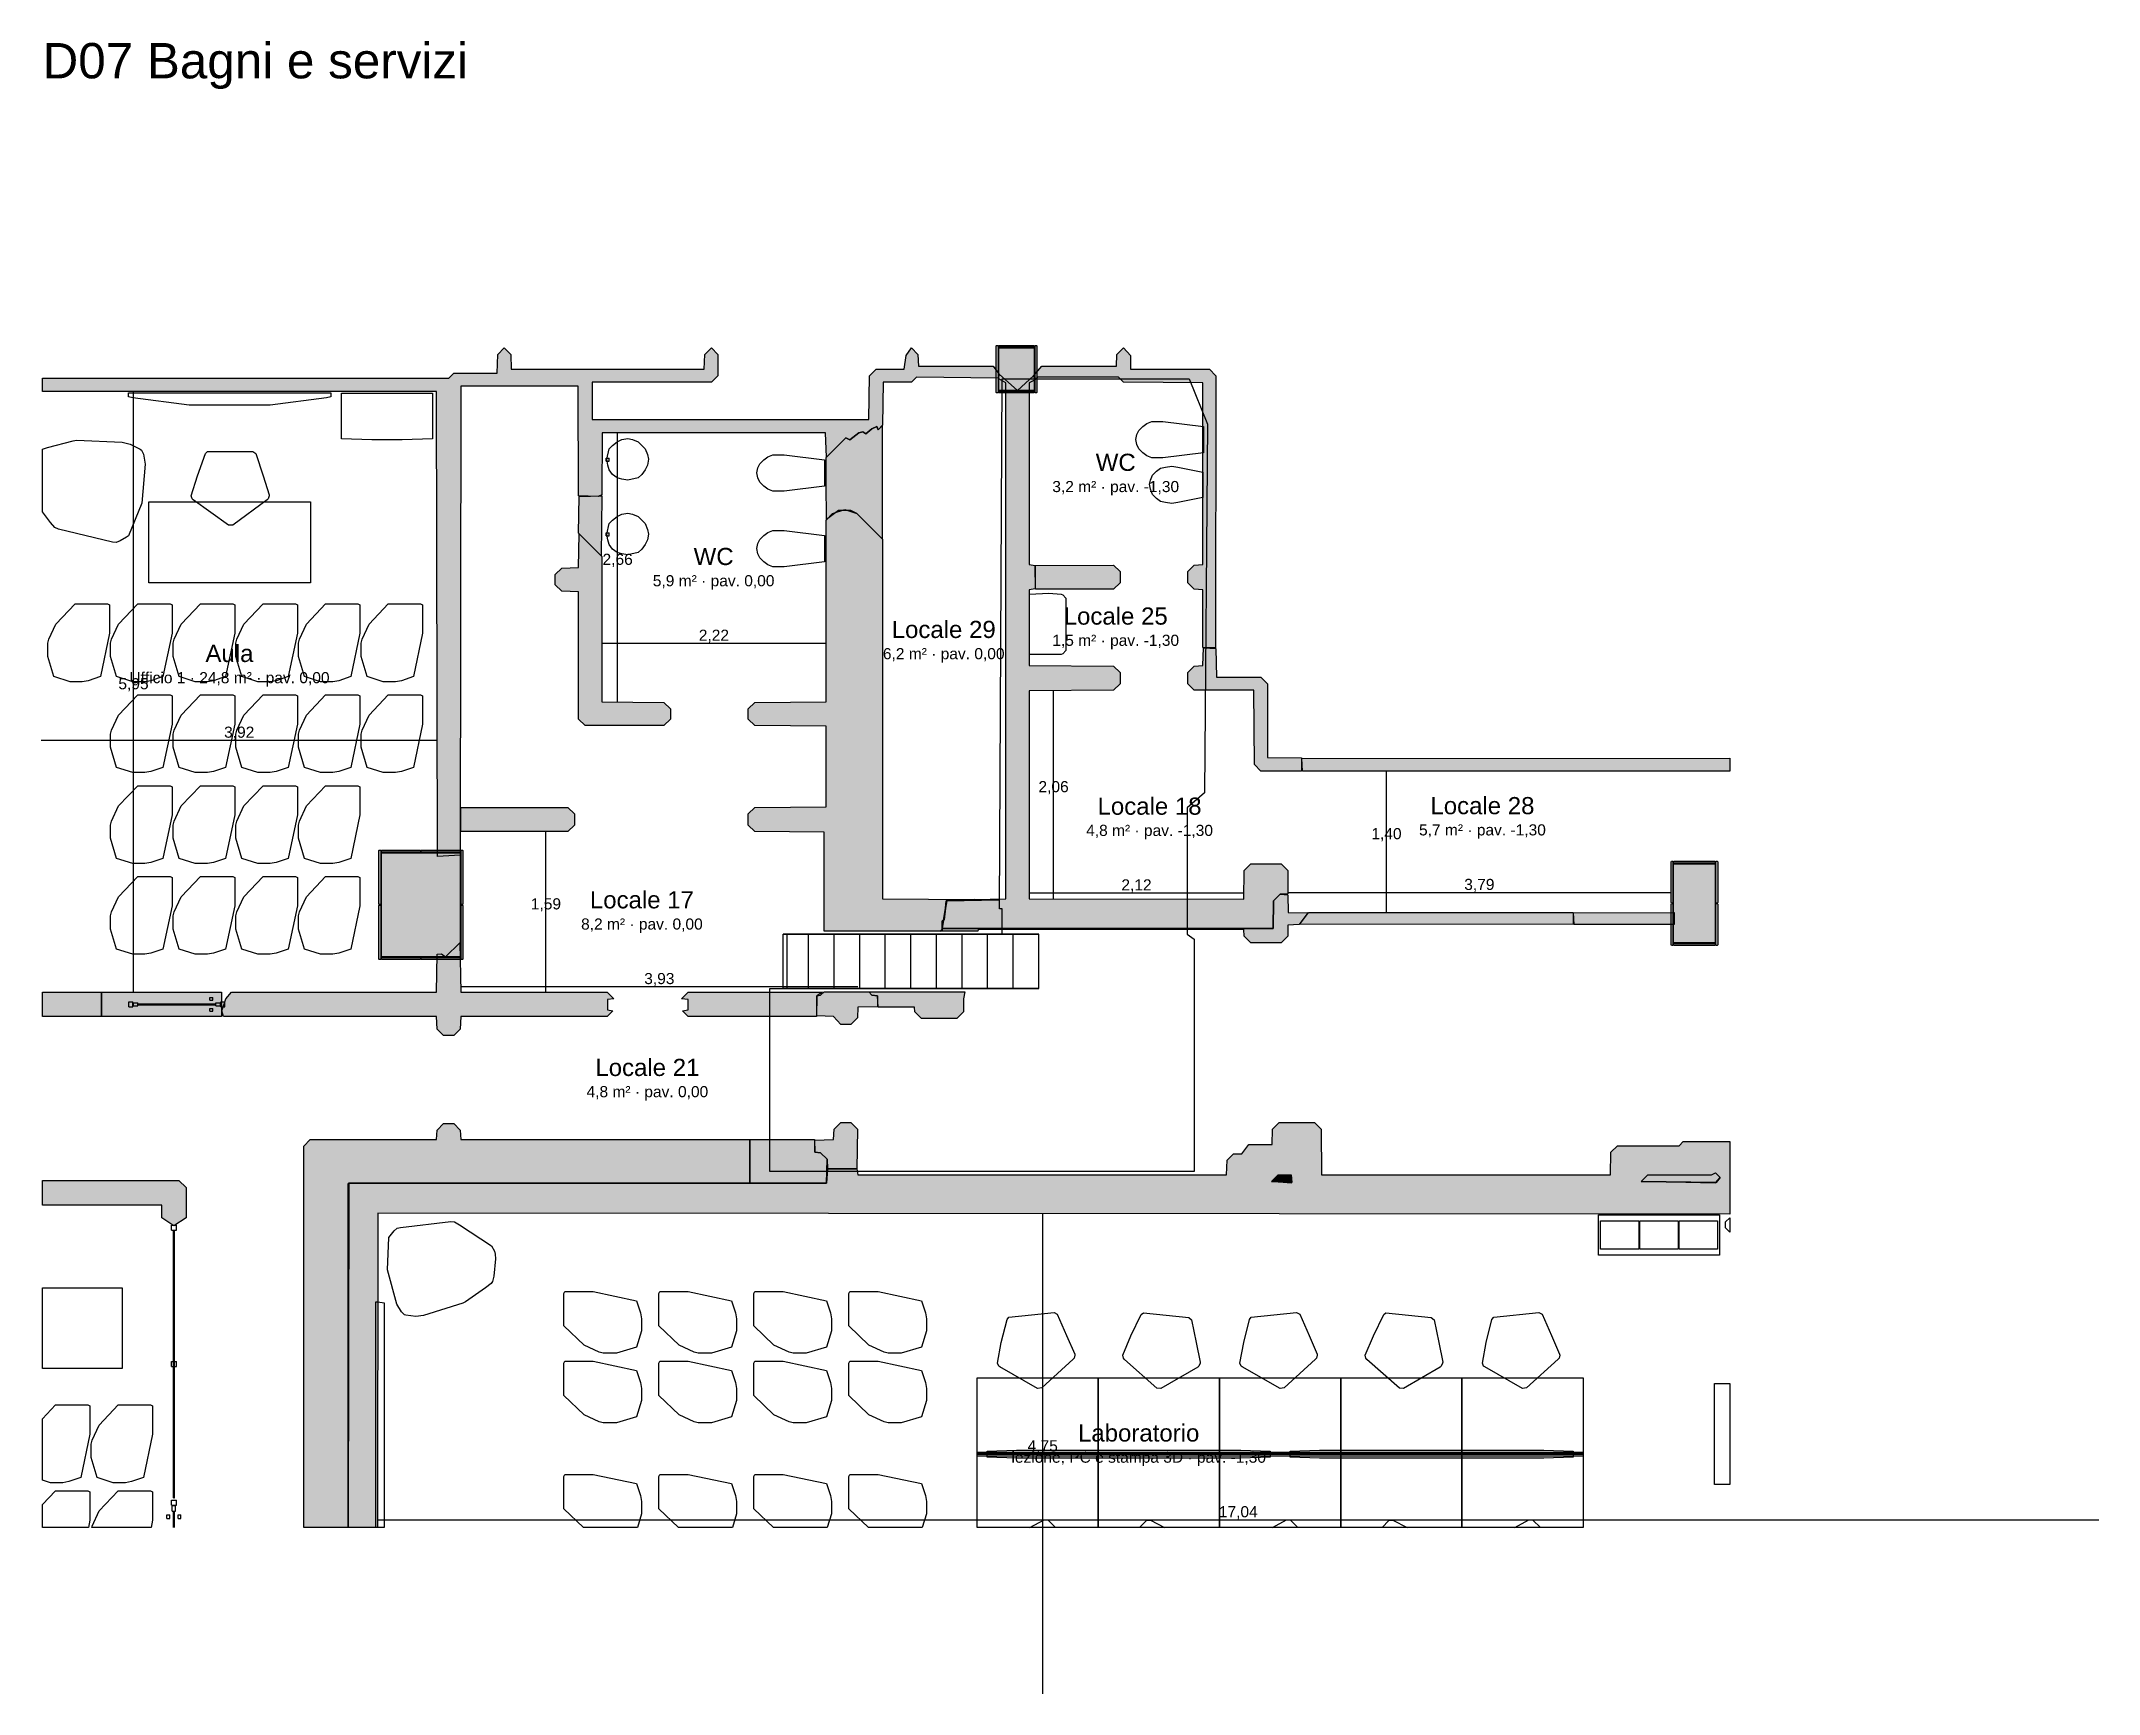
# Model space of a CAD drawing. Header units: millimetres. Extents: x -9985 to 240895, y -184894 to 39395.
# Drawn here: x 80184 to 100552, y -143944 to -127576 of the extents above; entities that cross this region are included whole.
import ezdxf
from ezdxf.enums import TextEntityAlignment as Align

# ---------------------------------------------------------------- set-up
doc = ezdxf.new("R2010")
doc.units = ezdxf.units.MM
for name, color, linetype in [('A-ARREDI', 9, 'Continuous'), ('A-MISURE', 40, 'Continuous'), ('A-MURI-ESISTENTI', 7, 'Continuous'), ('A-MURI-NUOVI', 40, 'Continuous'), ('A-PARETI-VETRATE', 5, 'Continuous'), ('A-PILASTRI', 8, 'Continuous'), ('A-SCALE', 8, 'Continuous'), ('A-SOPPALCO-PROIEZIONE', 8, 'Continuous'), ('A-TESTI', 7, 'Continuous')]:
    doc.layers.add(name, color=color, linetype=linetype)
doc.styles.add('VISIO', font='arial.ttf')

msp = doc.modelspace()

# ---------------------------------------------------------------- texts
at = {"layer": 'A-MISURE', "style": 'VISIO'}
for s, p in [('2,66', (85890.001, -132708.14)), ('2,22', (86842.501, -133460)), ('5,95', (81097.501, -133940)), ('3,92', (82143.75, -134420)), ('2,06', (90205.001, -134959.559)), ('1,40', (93500.001, -135425)), ('2,12', (91025.549, -135932.5)), ('3,79', (94419.501, -135927.5)), ('1,59', (85180.001, -136120)), ('3,93', (86302.439, -136860)), ('4,75', (90097.501, -141487.433)), ('17,04', (92033.25, -142140))]:
    msp.add_text(s, height=110, dxfattribs=at).set_placement(p, align=Align.MIDDLE_CENTER)
at = {"layer": 'A-TESTI', "style": 'VISIO'}
msp.add_text('D07 Bagni e servizi', height=350, dxfattribs=at).set_placement((80197.501, -127945))
for s, height, p in [('WC', 170, (90820.001, -131747.5)), ('3,2 m² · pav. -1,30', 110, (90820.001, -131987.5)), ('WC', 170, (86840.001, -132680)), ('5,9 m² · pav. 0,00', 110, (86840.001, -132920)), ('Locale 25', 170, (90820.001, -133270)), ('Locale 29', 170, (89117.501, -133402.5)), ('Aula', 170, (82047.501, -133640)), ('6,2 m² · pav. 0,00', 110, (89117.501, -133642.5)), ('1,5 m² · pav. -1,30', 110, (90820.001, -133510)), ('Ufficio 1 · 24,8 m² · pav. 0,00', 110, (82047.501, -133880)), ('Locale 18', 170, (91155.001, -135152.5)), ('Locale 28', 170, (94450.001, -135147.5)), ('4,8 m² · pav. -1,30', 110, (91155.001, -135392.5)), ('5,7 m² · pav. -1,30', 110, (94450.001, -135387.5)), ('Locale 17', 170, (86130.001, -136080)), ('8,2 m² · pav. 0,00', 110, (86130.001, -136320)), ('Locale 21', 170, (86184.171, -137740)), ('4,8 m² · pav. 0,00', 110, (86184.171, -137980)), ('Laboratorio', 170, (91047.501, -141360)), ('lezione, PC e stampa 3D · pav. -1,30', 110, (91047.501, -141600))]:
    msp.add_text(s, height=height, dxfattribs=at).set_placement(p, align=Align.MIDDLE_CENTER)

# ---------------------------------------------------------------- hatches: boundary and pattern name
at = {"layer": 'A-MURI-ESISTENTI'}
for points in [[(85502.501, -132080), (85497.501, -130995), (84337.501, -130995), (84332.501, -135637), (84107.501, -135652), (84097.501, -131045), (80197.501, -131045), (80197.501, -130915), (84217.501, -130915), (84267.501, -130865), (84697.501, -130865), (84702.501, -130680), (84767.501, -130615), (84832.501, -130680), (84837.501, -130825), (86747.501, -130825), (86752.501, -130680), (86817.501, -130615), (86882.501, -130680), (86882.501, -130890), (86817.501, -130955), (85637.501, -130955), (85637.501, -131325), (88377.501, -131325), (88382.501, -130890), (88447.501, -130825), (88727.501, -130825), (88744.501, -130689), (88797.501, -130615), (88862.501, -130680), (88867.501, -130795), (89607.501, -130795), (89662.501, -130870), (89657.501, -130915), (88847.501, -130905), (88797.501, -130955), (88517.501, -130955), (88512.501, -131380), (88467.501, -131425), (88456.501, -131392), (88407.501, -131415), (88347.501, -131465), (88317.501, -131445), (88277.501, -131455), (88187.501, -131525), (88147.501, -131505), (87957.501, -131695), (87947.501, -131455), (85737.501, -131455), (85732.501, -132070), (85697.501, -132085), (85502.501, -132080)], [(91682.501, -133580), (91682.501, -133010), (91597.501, -133005), (91532.501, -132940), (91532.501, -132830), (91597.501, -132765), (91682.501, -132760), (91682.501, -130960), (90897.501, -130955), (90847.501, -130905), (90047.501, -130905), (90027.501, -130925), (90005.501, -130892), (90087.501, -130795), (90827.501, -130795), (90832.501, -130680), (90897.501, -130615), (90966.501, -130689), (90967.501, -130825), (91747.501, -130825), (91812.501, -130890), (91807.501, -133585), (91682.501, -133580)], [(89102.501, -136360), (89114.976, -136283.762), (89122.501, -136280), (89134.96, -136161.639), (89146.696, -136089.919), (89662.501, -136080), (89423.54, -136077.922), (89732.501, -136070), (89732.501, -130960), (89662.501, -130920), (89667.501, -130875), (89847.501, -131035), (90005.501, -130892), (90022.501, -130930), (89962.501, -130960), (89962.501, -132760), (90022.501, -132770), (90022.501, -133000), (89962.501, -133010), (89962.501, -133760), (90797.501, -133765), (90862.501, -133830), (90862.501, -133940), (90797.501, -134005), (89962.501, -134010), (89962.501, -136070), (92087.501, -136075), (92092.501, -135790), (92157.501, -135725), (92457.501, -135725), (92522.501, -135790), (92522.501, -136020), (92447.501, -136025), (92382.501, -136090), (92377.501, -136365), (89102.501, -136360)], [(89147.501, -136085), (89146.696, -136089.919), (89142.501, -136090), (89134.96, -136161.639), (89114.976, -136283.762), (89102.501, -136290), (89102.501, -136360), (89102.501, -136370), (89082.501, -136390), (87935.501, -136390), (87932.501, -135410), (87247.501, -135405), (87182.501, -135340), (87182.501, -135230), (87247.501, -135165), (87952.501, -135160), (87952.501, -134360), (87247.501, -134355), (87182.501, -134290), (87182.501, -134190), (87247.501, -134125), (87952.501, -134120), (87952.501, -132320), (88017.501, -132255), (88137.501, -132215), (88257.501, -132255), (88512.501, -132510), (88512.501, -136070), (89423.54, -136077.922), (89147.501, -136085)], [(85567.501, -134355), (85502.501, -134290), (85502.501, -133030), (85337.501, -133025), (85272.501, -132960), (85272.501, -132860), (85337.501, -132795), (85502.501, -132790), (85507.501, -132455), (85732.501, -132680), (85732.501, -134120), (86347.501, -134125), (86412.501, -134190), (86412.501, -134290), (86347.501, -134355), (85567.501, -134355)], [(90027.501, -133005), (90022.501, -132770), (90797.501, -132765), (90862.501, -132830), (90862.501, -132940), (90797.501, -133005), (90027.501, -133005)], [(92257.501, -134805), (92192.501, -134740), (92187.501, -134005), (91597.501, -134005), (91532.501, -133940), (91532.501, -133830), (91597.501, -133765), (91682.501, -133760), (91687.501, -133585), (91812.501, -133590), (91817.501, -133875), (92257.501, -133875), (92322.501, -133940), (92322.501, -134670), (92657.501, -134675), (92657.501, -134805), (92257.501, -134805)], [(92667.501, -134805), (92662.501, -134680), (96897.501, -134678.174), (96897.501, -134805), (92667.501, -134805)], [(84337.501, -135405), (84337.501, -135165), (85397.501, -135165), (85462.501, -135230), (85462.501, -135340), (85397.501, -135405), (84337.501, -135405)], [(92382.501, -136090), (92447.501, -136025), (92522.501, -136030), (92527.501, -136205), (92722.501, -136210), (92637.501, -136325), (92522.501, -136330), (92522.501, -136440), (92457.501, -136505), (92157.501, -136505), (92092.501, -136440), (92087.501, -136375), (89457.501, -136375), (89454.501, -136390), (89082.501, -136390), (89102.501, -136380), (89102.501, -136370), (89107.501, -136365), (92377.501, -136365), (92382.501, -136090)], [(89134.96, -136161.639), (89122.501, -136280), (89114.976, -136283.762), (89134.96, -136161.639)], [(89134.96, -136161.639), (89142.501, -136090), (89146.696, -136089.919), (89134.96, -136161.639)], [(89423.54, -136077.922), (89662.501, -136080), (89146.696, -136089.919), (89147.501, -136085), (89423.54, -136077.922)], [(95357.501, -136325), (95352.501, -136210), (96347.501, -136205), (96347.501, -136325), (95357.501, -136325)], [(89102.501, -136370), (89102.501, -136380), (89082.501, -136390), (89102.501, -136370)], [(89102.501, -136360), (89102.501, -136290), (89114.976, -136283.762), (89102.501, -136360)], [(92377.501, -136365), (89107.501, -136365), (89102.501, -136370), (89102.501, -136360), (92377.501, -136365)], [(84167.501, -137425), (84102.501, -137360), (84097.501, -137235), (81987.501, -137235), (81972.501, -137180), (82012.501, -137060), (82067.501, -136995), (84097.501, -136995), (84102.501, -136620), (84147.501, -136615), (84187.501, -136645), (84327.501, -136505), (84337.501, -136995), (85787.501, -136995), (85852.501, -137060), (85789.501, -137069), (85789.501, -137170), (85842.501, -137180), (85787.501, -137235), (84337.501, -137235), (84332.501, -137360), (84267.501, -137425), (84167.501, -137425)], [(86587.501, -137235), (86532.501, -137180), (86589.501, -137170), (86589.501, -137069), (86522.501, -137060), (86587.501, -136995), (87917.501, -136995), (87862.501, -137030), (87857.501, -137235), (86587.501, -137235)], [(88407.501, -137025), (88462.501, -137030), (88462.501, -137140), (88267.501, -137145), (88262.501, -137250), (88197.501, -137315), (88097.501, -137315), (88027.501, -137235), (87862.501, -137230), (87862.501, -137030), (87897.501, -137025), (87932.501, -136990), (88376.501, -136990), (88407.501, -137025)], [(88897.501, -137255), (88832.501, -137190), (88827.501, -137145), (88467.501, -137145), (88462.501, -137030), (88407.501, -137025), (88376.501, -136990), (89327.501, -136990), (89312.501, -137060), (89312.501, -137190), (89247.501, -137255), (88897.501, -137255)], [(83227.501, -138885), (83227.495, -138889.995), (83222.501, -138890), (83222.501, -142295), (82782.501, -142295), (82782.501, -138520), (82847.501, -138455), (84097.501, -138455), (84102.501, -138360), (84167.501, -138295), (84267.501, -138295), (84332.501, -138360), (84337.501, -138455), (87197.501, -138455), (87197.501, -138885), (83227.501, -138885)], [(83227.495, -138889.995), (87197.501, -138886), (87957.501, -138885), (87967.501, -138745), (88257.501, -138745), (88267.501, -138805), (91917.501, -138805), (91922.501, -138660), (91987.501, -138595), (92067.501, -138595), (92137.501, -138505), (92367.501, -138505), (92372.501, -138350), (92437.501, -138285), (92787.501, -138285), (92852.501, -138350), (92857.501, -138805), (95717.501, -138805), (95722.501, -138580), (95787.501, -138515), (96397.501, -138515), (96437.501, -138475), (96897.501, -138475), (96897.501, -139194.896), (83517.501, -139185), (83513.913, -142295), (83223.567, -142295), (83227.495, -138889.995)], [(87967.501, -138745), (87962.501, -138650), (87897.501, -138585), (87842.501, -138580), (87842.501, -138460), (88027.501, -138455), (88032.501, -138350), (88097.501, -138285), (88197.501, -138285), (88262.501, -138350), (88257.501, -138745), (87967.501, -138745)], [(87197.501, -138885), (87197.501, -138455), (87837.501, -138455), (87842.501, -138580), (87897.501, -138585), (87962.501, -138650), (87957.501, -138885), (87197.501, -138885)], [(87957.501, -138885), (87962.501, -138650), (87967.501, -138745), (87957.501, -138885)], [(83223.567, -142295), (83222.501, -142295), (83222.501, -138890), (83227.495, -138889.995), (83223.567, -142295)], [(87197.501, -138885), (87197.501, -138886), (83227.495, -138889.995), (83227.501, -138885), (87197.501, -138885)], [(87957.501, -138885), (87197.501, -138886), (87197.501, -138885), (87957.501, -138885)], [(92362.501, -138870), (92427.501, -138805), (92557.501, -138805), (92557.501, -138879.75), (92362.501, -138870)], [(92557.501, -138879.75), (92557.501, -138885), (92362.501, -138870), (92557.501, -138879.75)], [(92562.501, -138880), (92557.501, -138879.75), (92557.501, -138805), (92562.501, -138880)], [(96022.501, -138870), (96087.501, -138805), (96717.501, -138805), (96757.501, -138785), (96802.501, -138830), (96761.601, -138879.988), (96022.501, -138870)], [(96761.601, -138879.988), (96757.501, -138885), (96022.501, -138870), (96761.601, -138879.988)], [(96762.501, -138880), (96761.601, -138879.988), (96802.501, -138830), (96762.501, -138880)]]:
    msp.add_hatch(color=7, dxfattribs=at).paths.add_polyline_path(points)
at = {"layer": 'A-MURI-NUOVI'}
for points in [[(88257.501, -132255), (88197.501, -132225), (88077.501, -132225), (87957.501, -132315), (87952.501, -131950), (87952.501, -131700), (88147.501, -131505), (88187.501, -131525), (88277.501, -131455), (88317.501, -131445), (88347.501, -131465), (88407.501, -131415), (88456.501, -131392), (88467.501, -131425), (88507.501, -131385), (88507.501, -132505), (88257.501, -132255)], [(85502.501, -132450), (85507.501, -132085), (85732.501, -132080), (85727.501, -132675), (85502.501, -132450)], [(92642.501, -136320), (92727.501, -136205), (95347.501, -136205), (95347.501, -136325), (92642.501, -136320)], [(80197.501, -137235), (80197.501, -136995), (80781.501, -136995), (80781.501, -137235), (80197.501, -137235)], [(80781.501, -136995), (81968.501, -136995), (81968.501, -137235), (80781.501, -137235), (80781.501, -136995)], [(81617.501, -138930), (81617.501, -139230), (81497.501, -139310), (81377.501, -139230), (81377.501, -139105), (80197.501, -139105), (80197.501, -138860), (81547.501, -138860), (81617.501, -138930)]]:
    msp.add_hatch(color=40, dxfattribs=at).paths.add_polyline_path(points)
at = {"layer": 'A-PILASTRI'}
for points in [[(89655.501, -131061), (89641.501, -131061), (89637.501, -131057), (89637.501, -130593), (89641.501, -130589), (89655.501, -130589), (89655.501, -131061)], [(89663.501, -130607), (89663.501, -130593), (89667.501, -130589), (90009.501, -130589), (90013.501, -130593), (90013.501, -130607), (89663.501, -130607)], [(90013.501, -131035), (89663.501, -131035), (89663.501, -130615), (90013.501, -130615), (90013.501, -131035)], [(90021.501, -130589), (90035.501, -130589), (90039.501, -130593), (90039.501, -131057), (90035.501, -131061), (90021.501, -131061), (90021.501, -130589)], [(90013.501, -131043), (90013.501, -131057), (90009.501, -131061), (89667.501, -131061), (89663.501, -131057), (89663.501, -131043), (90013.501, -131043)], [(83544.501, -136127), (83530.501, -136127), (83526.501, -136123), (83526.501, -135593), (83530.501, -135589), (83544.501, -135589), (83544.501, -136127)], [(83552.501, -135607), (83552.501, -135593), (83556.501, -135589), (83935.501, -135589), (83939.501, -135593), (83939.501, -135607), (83552.501, -135607)], [(84332.501, -136645), (83552.501, -136645), (83552.501, -135615), (84332.501, -135615), (84332.501, -136645)], [(83945.501, -135607), (83945.501, -135593), (83949.501, -135589), (84328.501, -135589), (84332.501, -135593), (84332.501, -135607), (83945.501, -135607)], [(84340.501, -135589), (84354.501, -135589), (84358.501, -135593), (84358.501, -136123), (84354.501, -136127), (84340.501, -136127), (84340.501, -135589)], [(96334.501, -136112), (96320.501, -136112), (96316.501, -136108), (96316.501, -135703), (96320.501, -135699), (96334.501, -135699), (96334.501, -136112)], [(96342.501, -135717), (96342.501, -135703), (96346.501, -135699), (96748.501, -135699), (96752.501, -135703), (96752.501, -135717), (96342.501, -135717)], [(96752.501, -136505), (96342.501, -136505), (96342.501, -135725), (96752.501, -135725), (96752.501, -136505)], [(96760.501, -135699), (96774.501, -135699), (96778.501, -135703), (96778.501, -136108), (96774.501, -136112), (96760.501, -136112), (96760.501, -135699)], [(83544.501, -136671), (83530.501, -136671), (83526.501, -136667), (83526.501, -136137), (83530.501, -136133), (83544.501, -136133), (83544.501, -136671)], [(84340.501, -136133), (84354.501, -136133), (84358.501, -136137), (84358.501, -136667), (84354.501, -136671), (84340.501, -136671), (84340.501, -136133)], [(96334.501, -136531), (96320.501, -136531), (96316.501, -136527), (96316.501, -136122), (96320.501, -136118), (96334.501, -136118), (96334.501, -136531)], [(96760.501, -136118), (96774.501, -136118), (96778.501, -136122), (96778.501, -136527), (96774.501, -136531), (96760.501, -136531), (96760.501, -136118)], [(83939.501, -136653), (83939.501, -136667), (83935.501, -136671), (83556.501, -136671), (83552.501, -136667), (83552.501, -136653), (83939.501, -136653)], [(84332.501, -136653), (84332.501, -136667), (84328.501, -136671), (83949.501, -136671), (83945.501, -136667), (83945.501, -136653), (84332.501, -136653)], [(96752.501, -136513), (96752.501, -136527), (96748.501, -136531), (96346.501, -136531), (96342.501, -136527), (96342.501, -136513), (96752.501, -136513)]]:
    msp.add_hatch(color=8, dxfattribs=at).paths.add_polyline_path(points)

# ---------------------------------------------------------------- linework, layer by layer
at = {"layer": 'A-ARREDI'}
for p, q in [((85777.501, -131705), (85807.501, -131705)), ((85777.501, -131735), (85777.501, -131705)), ((85777.501, -131735), (85807.501, -131735)), ((85807.501, -131735), (85807.501, -131705)), ((85777.501, -132445), (85807.501, -132445)), ((85777.501, -132475), (85777.501, -132445)), ((85777.501, -132475), (85807.501, -132475)), ((85807.501, -132475), (85807.501, -132445))]:
    msp.add_line(p, q, dxfattribs=at)
for points in [[(83049.501, -131100), (83009.501, -131110), (82449.501, -131180), (81649.501, -131180), (81089.501, -131110), (81049.501, -131100), (81049.501, -131060), (83049.501, -131060), (83049.501, -131100)], [(83049.501, -131100), (83009.501, -131110), (82449.501, -131180), (81649.501, -131180), (81089.501, -131110), (81049.501, -131100), (81049.501, -131060), (83049.501, -131060), (83049.501, -131100)], [(83456.001, -131524.2), (83156.001, -131514.2), (83156.001, -131064.2), (84056.001, -131064.2), (84056.001, -131514.2), (83756.001, -131524.2), (83456.001, -131524.2)], [(83456.001, -131524.2), (83156.001, -131514.2), (83156.001, -131064.2), (84056.001, -131064.2), (84056.001, -131514.2), (83756.001, -131524.2), (83456.001, -131524.2)], [(91687.501, -131392.5), (91687.501, -131652.5), (91287.501, -131702.5), (91177.501, -131702.5), (91127.501, -131682.5), (91087.501, -131652.5), (91047.501, -131612.5), (91027.501, -131572.5), (91017.501, -131522.5), (91027.501, -131472.5), (91047.501, -131432.5), (91087.501, -131392.5), (91127.501, -131362.5), (91177.501, -131342.5), (91287.501, -131342.5), (91687.501, -131392.5)], [(80984.334, -131548.504), (81065.894, -131567.632), (81164.018, -131617.348), (81176.761, -131626.271), (81195.235, -131667.693), (81212.426, -131765.189), (81179.874, -132150.698), (81047.289, -132475.658), (81027.533, -132490.311), (80966.356, -132523.438), (80924.935, -132541.911), (80890.526, -132536.809), (80354.01, -132408.017), (80317.692, -132392.081), (80275.642, -132343.647), (80197.501, -132238.295), (80197.501, -131616.258), (80245.159, -131600.653), (80501.328, -131533.144), (80533.827, -131527.414), (80984.334, -131548.504)], [(80984.334, -131548.504), (81065.894, -131567.632), (81164.018, -131617.348), (81176.761, -131626.271), (81195.235, -131667.693), (81212.426, -131765.189), (81179.874, -132150.698), (81047.289, -132475.658), (81027.533, -132490.311), (80966.356, -132523.438), (80924.935, -132541.911), (80890.526, -132536.809), (80354.01, -132408.017), (80317.692, -132392.081), (80275.642, -132343.647), (80197.501, -132238.295), (80197.501, -131616.258), (80245.159, -131600.653), (80501.328, -131533.144), (80533.827, -131527.414), (80984.334, -131548.504)], [(85932.301, -131913.2), (85886.301, -131901.7), (85840.301, -131867.2), (85805.801, -131821.2), (85794.301, -131775.2), (85782.801, -131717.7), (85805.801, -131614.2), (85840.301, -131579.7), (85886.301, -131545.2), (85932.301, -131522.2), (85989.801, -131510.7), (86035.801, -131522.2), (86093.301, -131545.2), (86162.301, -131614.2), (86185.301, -131671.7), (86196.801, -131717.7), (86185.301, -131775.2), (86162.301, -131821.2), (86127.801, -131867.2), (86093.301, -131901.7), (85989.801, -131924.7), (85932.301, -131913.2)], [(82309.501, -131660), (82379.501, -131880), (82439.501, -132070), (82439.501, -132080), (82429.501, -132110), (82419.501, -132120), (82079.501, -132370), (82039.501, -132370), (81689.501, -132120), (81679.501, -132110), (81669.501, -132080), (81729.501, -131880), (81809.501, -131660), (81829.501, -131640), (82279.501, -131640), (82309.501, -131660)], [(82309.501, -131660), (82379.501, -131880), (82439.501, -132070), (82439.501, -132080), (82429.501, -132110), (82419.501, -132120), (82079.501, -132370), (82039.501, -132370), (81689.501, -132120), (81679.501, -132110), (81669.501, -132080), (81729.501, -131880), (81809.501, -131660), (81829.501, -131640), (82279.501, -131640), (82309.501, -131660)], [(87937.501, -131722.5), (87937.501, -131982.5), (87537.501, -132032.5), (87427.501, -132032.5), (87377.501, -132012.5), (87337.501, -131982.5), (87297.501, -131942.5), (87277.501, -131902.5), (87267.501, -131852.5), (87277.501, -131802.5), (87297.501, -131762.5), (87337.501, -131722.5), (87377.501, -131692.5), (87427.501, -131672.5), (87537.501, -131672.5), (87937.501, -131722.5)], [(91433.901, -131795), (91683.901, -131845), (91683.901, -132095), (91433.901, -132145), (91373.901, -132155), (91313.901, -132145), (91263.901, -132135), (91223.901, -132105), (91183.901, -132065), (91163.901, -132015), (91153.901, -131965), (91163.901, -131925), (91183.901, -131875), (91223.901, -131835), (91263.901, -131805), (91313.901, -131795), (91373.901, -131785), (91433.901, -131795)], [(82849.501, -132940), (81249.501, -132940), (81249.501, -132140), (82849.501, -132140), (82849.501, -132940)], [(82849.501, -132940), (81249.501, -132940), (81249.501, -132140), (82849.501, -132140), (82849.501, -132940)], [(85932.301, -132653.2), (85886.301, -132641.7), (85840.301, -132607.2), (85805.801, -132561.2), (85794.301, -132515.2), (85782.801, -132457.7), (85805.801, -132354.2), (85840.301, -132319.7), (85886.301, -132285.2), (85932.301, -132262.2), (85989.801, -132250.7), (86035.801, -132262.2), (86093.301, -132285.2), (86162.301, -132354.2), (86185.301, -132411.7), (86196.801, -132457.7), (86185.301, -132515.2), (86162.301, -132561.2), (86127.801, -132607.2), (86093.301, -132641.7), (85989.801, -132664.7), (85932.301, -132653.2)], [(87937.501, -132472.5), (87937.501, -132732.5), (87537.501, -132782.5), (87427.501, -132782.5), (87377.501, -132762.5), (87337.501, -132732.5), (87297.501, -132692.5), (87277.501, -132652.5), (87267.501, -132602.5), (87277.501, -132552.5), (87297.501, -132512.5), (87337.501, -132472.5), (87377.501, -132442.5), (87427.501, -132422.5), (87537.501, -132422.5), (87937.501, -132472.5)], [(80309.501, -133870), (80249.501, -133670), (80249.501, -133540), (80259.501, -133500), (80329.501, -133350), (80519.501, -133150), (80839.501, -133150), (80859.501, -133160), (80859.501, -133440), (80769.501, -133870), (80649.501, -133910), (80589.501, -133920), (80469.501, -133920), (80309.501, -133870)], [(80309.501, -133870), (80249.501, -133670), (80249.501, -133540), (80259.501, -133500), (80329.501, -133350), (80519.501, -133150), (80839.501, -133150), (80859.501, -133160), (80859.501, -133440), (80769.501, -133870), (80649.501, -133910), (80589.501, -133920), (80469.501, -133920), (80309.501, -133870)], [(80929.501, -133870), (80869.501, -133670), (80869.501, -133540), (80879.501, -133500), (80949.501, -133350), (81139.501, -133150), (81459.501, -133150), (81479.501, -133160), (81479.501, -133440), (81389.501, -133870), (81269.501, -133910), (81209.501, -133920), (81089.501, -133920), (80929.501, -133870)], [(80929.501, -133870), (80869.501, -133670), (80869.501, -133540), (80879.501, -133500), (80949.501, -133350), (81139.501, -133150), (81459.501, -133150), (81479.501, -133160), (81479.501, -133440), (81389.501, -133870), (81269.501, -133910), (81209.501, -133920), (81089.501, -133920), (80929.501, -133870)], [(81549.501, -133870), (81489.501, -133670), (81489.501, -133540), (81499.501, -133500), (81569.501, -133350), (81759.501, -133150), (82079.501, -133150), (82099.501, -133160), (82099.501, -133440), (82009.501, -133870), (81889.501, -133910), (81829.501, -133920), (81709.501, -133920), (81549.501, -133870)], [(81549.501, -133870), (81489.501, -133670), (81489.501, -133540), (81499.501, -133500), (81569.501, -133350), (81759.501, -133150), (82079.501, -133150), (82099.501, -133160), (82099.501, -133440), (82009.501, -133870), (81889.501, -133910), (81829.501, -133920), (81709.501, -133920), (81549.501, -133870)], [(82169.501, -133870), (82109.501, -133670), (82109.501, -133540), (82119.501, -133500), (82189.501, -133350), (82379.501, -133150), (82699.501, -133150), (82719.501, -133160), (82719.501, -133440), (82629.501, -133870), (82509.501, -133910), (82449.501, -133920), (82329.501, -133920), (82169.501, -133870)], [(82169.501, -133870), (82109.501, -133670), (82109.501, -133540), (82119.501, -133500), (82189.501, -133350), (82379.501, -133150), (82699.501, -133150), (82719.501, -133160), (82719.501, -133440), (82629.501, -133870), (82509.501, -133910), (82449.501, -133920), (82329.501, -133920), (82169.501, -133870)], [(82789.501, -133870), (82729.501, -133670), (82729.501, -133540), (82739.501, -133500), (82809.501, -133350), (82999.501, -133150), (83319.501, -133150), (83339.501, -133160), (83339.501, -133440), (83249.501, -133870), (83129.501, -133910), (83069.501, -133920), (82949.501, -133920), (82789.501, -133870)], [(82789.501, -133870), (82729.501, -133670), (82729.501, -133540), (82739.501, -133500), (82809.501, -133350), (82999.501, -133150), (83319.501, -133150), (83339.501, -133160), (83339.501, -133440), (83249.501, -133870), (83129.501, -133910), (83069.501, -133920), (82949.501, -133920), (82789.501, -133870)], [(83409.501, -133870), (83349.501, -133670), (83349.501, -133540), (83359.501, -133500), (83429.501, -133350), (83619.501, -133150), (83939.501, -133150), (83959.501, -133160), (83959.501, -133440), (83869.501, -133870), (83749.501, -133910), (83689.501, -133920), (83569.501, -133920), (83409.501, -133870)], [(83409.501, -133870), (83349.501, -133670), (83349.501, -133540), (83359.501, -133500), (83429.501, -133350), (83619.501, -133150), (83939.501, -133150), (83959.501, -133160), (83959.501, -133440), (83869.501, -133870), (83749.501, -133910), (83689.501, -133920), (83569.501, -133920), (83409.501, -133870)], [(89967.501, -133052), (90159.501, -133044), (90279.501, -133052), (90295.501, -133060), (90327.501, -133092), (90327.501, -133612), (90295.501, -133644), (90279.501, -133652), (89967.501, -133652), (89967.501, -133052)], [(80929.501, -134770), (80869.501, -134570), (80869.501, -134440), (80879.501, -134400), (80949.501, -134250), (81139.501, -134050), (81459.501, -134050), (81479.501, -134060), (81479.501, -134340), (81389.501, -134770), (81269.501, -134810), (81209.501, -134820), (81089.501, -134820), (80929.501, -134770)], [(80929.501, -134770), (80869.501, -134570), (80869.501, -134440), (80879.501, -134400), (80949.501, -134250), (81139.501, -134050), (81459.501, -134050), (81479.501, -134060), (81479.501, -134340), (81389.501, -134770), (81269.501, -134810), (81209.501, -134820), (81089.501, -134820), (80929.501, -134770)], [(81549.501, -134770), (81489.501, -134570), (81489.501, -134440), (81499.501, -134400), (81569.501, -134250), (81759.501, -134050), (82079.501, -134050), (82099.501, -134060), (82099.501, -134340), (82009.501, -134770), (81889.501, -134810), (81829.501, -134820), (81709.501, -134820), (81549.501, -134770)], [(81549.501, -134770), (81489.501, -134570), (81489.501, -134440), (81499.501, -134400), (81569.501, -134250), (81759.501, -134050), (82079.501, -134050), (82099.501, -134060), (82099.501, -134340), (82009.501, -134770), (81889.501, -134810), (81829.501, -134820), (81709.501, -134820), (81549.501, -134770)], [(82169.501, -134770), (82109.501, -134570), (82109.501, -134440), (82119.501, -134400), (82189.501, -134250), (82379.501, -134050), (82699.501, -134050), (82719.501, -134060), (82719.501, -134340), (82629.501, -134770), (82509.501, -134810), (82449.501, -134820), (82329.501, -134820), (82169.501, -134770)], [(82169.501, -134770), (82109.501, -134570), (82109.501, -134440), (82119.501, -134400), (82189.501, -134250), (82379.501, -134050), (82699.501, -134050), (82719.501, -134060), (82719.501, -134340), (82629.501, -134770), (82509.501, -134810), (82449.501, -134820), (82329.501, -134820), (82169.501, -134770)], [(82789.501, -134770), (82729.501, -134570), (82729.501, -134440), (82739.501, -134400), (82809.501, -134250), (82999.501, -134050), (83319.501, -134050), (83339.501, -134060), (83339.501, -134340), (83249.501, -134770), (83129.501, -134810), (83069.501, -134820), (82949.501, -134820), (82789.501, -134770)], [(82789.501, -134770), (82729.501, -134570), (82729.501, -134440), (82739.501, -134400), (82809.501, -134250), (82999.501, -134050), (83319.501, -134050), (83339.501, -134060), (83339.501, -134340), (83249.501, -134770), (83129.501, -134810), (83069.501, -134820), (82949.501, -134820), (82789.501, -134770)], [(83409.501, -134770), (83349.501, -134570), (83349.501, -134440), (83359.501, -134400), (83429.501, -134250), (83619.501, -134050), (83939.501, -134050), (83959.501, -134060), (83959.501, -134340), (83869.501, -134770), (83749.501, -134810), (83689.501, -134820), (83569.501, -134820), (83409.501, -134770)], [(83409.501, -134770), (83349.501, -134570), (83349.501, -134440), (83359.501, -134400), (83429.501, -134250), (83619.501, -134050), (83939.501, -134050), (83959.501, -134060), (83959.501, -134340), (83869.501, -134770), (83749.501, -134810), (83689.501, -134820), (83569.501, -134820), (83409.501, -134770)], [(80929.501, -135670), (80869.501, -135470), (80869.501, -135340), (80879.501, -135300), (80949.501, -135150), (81139.501, -134950), (81459.501, -134950), (81479.501, -134960), (81479.501, -135240), (81389.501, -135670), (81269.501, -135710), (81209.501, -135720), (81089.501, -135720), (80929.501, -135670)], [(80929.501, -135670), (80869.501, -135470), (80869.501, -135340), (80879.501, -135300), (80949.501, -135150), (81139.501, -134950), (81459.501, -134950), (81479.501, -134960), (81479.501, -135240), (81389.501, -135670), (81269.501, -135710), (81209.501, -135720), (81089.501, -135720), (80929.501, -135670)], [(81549.501, -135670), (81489.501, -135470), (81489.501, -135340), (81499.501, -135300), (81569.501, -135150), (81759.501, -134950), (82079.501, -134950), (82099.501, -134960), (82099.501, -135240), (82009.501, -135670), (81889.501, -135710), (81829.501, -135720), (81709.501, -135720), (81549.501, -135670)], [(81549.501, -135670), (81489.501, -135470), (81489.501, -135340), (81499.501, -135300), (81569.501, -135150), (81759.501, -134950), (82079.501, -134950), (82099.501, -134960), (82099.501, -135240), (82009.501, -135670), (81889.501, -135710), (81829.501, -135720), (81709.501, -135720), (81549.501, -135670)], [(82169.501, -135670), (82109.501, -135470), (82109.501, -135340), (82119.501, -135300), (82189.501, -135150), (82379.501, -134950), (82699.501, -134950), (82719.501, -134960), (82719.501, -135240), (82629.501, -135670), (82509.501, -135710), (82449.501, -135720), (82329.501, -135720), (82169.501, -135670)], [(82169.501, -135670), (82109.501, -135470), (82109.501, -135340), (82119.501, -135300), (82189.501, -135150), (82379.501, -134950), (82699.501, -134950), (82719.501, -134960), (82719.501, -135240), (82629.501, -135670), (82509.501, -135710), (82449.501, -135720), (82329.501, -135720), (82169.501, -135670)], [(82789.501, -135670), (82729.501, -135470), (82729.501, -135340), (82739.501, -135300), (82809.501, -135150), (82999.501, -134950), (83319.501, -134950), (83339.501, -134960), (83339.501, -135240), (83249.501, -135670), (83129.501, -135710), (83069.501, -135720), (82949.501, -135720), (82789.501, -135670)], [(82789.501, -135670), (82729.501, -135470), (82729.501, -135340), (82739.501, -135300), (82809.501, -135150), (82999.501, -134950), (83319.501, -134950), (83339.501, -134960), (83339.501, -135240), (83249.501, -135670), (83129.501, -135710), (83069.501, -135720), (82949.501, -135720), (82789.501, -135670)], [(80929.501, -136570), (80869.501, -136370), (80869.501, -136240), (80879.501, -136200), (80949.501, -136050), (81139.501, -135850), (81459.501, -135850), (81479.501, -135860), (81479.501, -136140), (81389.501, -136570), (81269.501, -136610), (81209.501, -136620), (81089.501, -136620), (80929.501, -136570)], [(80929.501, -136570), (80869.501, -136370), (80869.501, -136240), (80879.501, -136200), (80949.501, -136050), (81139.501, -135850), (81459.501, -135850), (81479.501, -135860), (81479.501, -136140), (81389.501, -136570), (81269.501, -136610), (81209.501, -136620), (81089.501, -136620), (80929.501, -136570)], [(81549.501, -136570), (81489.501, -136370), (81489.501, -136240), (81499.501, -136200), (81569.501, -136050), (81759.501, -135850), (82079.501, -135850), (82099.501, -135860), (82099.501, -136140), (82009.501, -136570), (81889.501, -136610), (81829.501, -136620), (81709.501, -136620), (81549.501, -136570)], [(81549.501, -136570), (81489.501, -136370), (81489.501, -136240), (81499.501, -136200), (81569.501, -136050), (81759.501, -135850), (82079.501, -135850), (82099.501, -135860), (82099.501, -136140), (82009.501, -136570), (81889.501, -136610), (81829.501, -136620), (81709.501, -136620), (81549.501, -136570)], [(82169.501, -136570), (82109.501, -136370), (82109.501, -136240), (82119.501, -136200), (82189.501, -136050), (82379.501, -135850), (82699.501, -135850), (82719.501, -135860), (82719.501, -136140), (82629.501, -136570), (82509.501, -136610), (82449.501, -136620), (82329.501, -136620), (82169.501, -136570)], [(82169.501, -136570), (82109.501, -136370), (82109.501, -136240), (82119.501, -136200), (82189.501, -136050), (82379.501, -135850), (82699.501, -135850), (82719.501, -135860), (82719.501, -136140), (82629.501, -136570), (82509.501, -136610), (82449.501, -136620), (82329.501, -136620), (82169.501, -136570)], [(82789.501, -136570), (82729.501, -136370), (82729.501, -136240), (82739.501, -136200), (82809.501, -136050), (82999.501, -135850), (83319.501, -135850), (83339.501, -135860), (83339.501, -136140), (83249.501, -136570), (83129.501, -136610), (83069.501, -136620), (82949.501, -136620), (82789.501, -136570)], [(82789.501, -136570), (82729.501, -136370), (82729.501, -136240), (82739.501, -136200), (82809.501, -136050), (82999.501, -135850), (83319.501, -135850), (83339.501, -135860), (83339.501, -136140), (83249.501, -136570), (83129.501, -136610), (83069.501, -136620), (82949.501, -136620), (82789.501, -136570)], [(83967.071, -140197.487), (83891.449, -140206.506), (83792.167, -140194.545), (83778.507, -140190.885), (83749.847, -140161.244), (83704.847, -140083.301), (83612.789, -139743.853), (83625.013, -139425.026), (83637.334, -139406.366), (83679.295, -139359.045), (83708.937, -139330.385), (83739.917, -139324.045), (84238.289, -139267.25), (84274.27, -139269.571), (84325.25, -139297.872), (84642.475, -139507.321), (84672.475, -139559.282), (84678.815, -139590.263), (84681.494, -139634.904), (84664.891, -139806.147), (84650.25, -139860.788), (84637.93, -139879.449), (84582.308, -139923.109), (84384.462, -140060.429), (84358.481, -140075.429), (83967.071, -140197.487)], [(83967.071, -140197.487), (83891.449, -140206.506), (83792.167, -140194.545), (83778.507, -140190.885), (83749.847, -140161.244), (83704.847, -140083.301), (83612.789, -139743.853), (83625.013, -139425.026), (83637.334, -139406.366), (83679.295, -139359.045), (83708.937, -139330.385), (83739.917, -139324.045), (84238.289, -139267.25), (84274.27, -139269.571), (84325.25, -139297.872), (84642.475, -139507.321), (84672.475, -139559.282), (84678.815, -139590.263), (84681.494, -139634.904), (84664.891, -139806.147), (84650.25, -139860.788), (84637.93, -139879.449), (84582.308, -139923.109), (84384.462, -140060.429), (84358.481, -140075.429), (83967.071, -140197.487)], [(96797.501, -139600), (95597.501, -139600), (95597.501, -139200), (96797.501, -139200), (96797.501, -139600)], [(96797.501, -139600), (95597.501, -139600), (95597.501, -139200), (96797.501, -139200), (96797.501, -139600)], [(95997.501, -139540), (95617.501, -139540), (95617.501, -139260), (95997.501, -139260), (95997.501, -139540)], [(95997.501, -139540), (95617.501, -139540), (95617.501, -139260), (95997.501, -139260), (95997.501, -139540)], [(95997.501, -139540), (95617.501, -139540), (95617.501, -139260), (95997.501, -139260), (95997.501, -139540)], [(95997.501, -139540), (95617.501, -139540), (95617.501, -139260), (95997.501, -139260), (95997.501, -139540)], [(96387.501, -139540), (96007.501, -139540), (96007.501, -139260), (96387.501, -139260), (96387.501, -139540)], [(96387.501, -139540), (96007.501, -139540), (96007.501, -139260), (96387.501, -139260), (96387.501, -139540)], [(96387.501, -139540), (96007.501, -139540), (96007.501, -139260), (96387.501, -139260), (96387.501, -139540)], [(96387.501, -139540), (96007.501, -139540), (96007.501, -139260), (96387.501, -139260), (96387.501, -139540)], [(96777.501, -139540), (96397.501, -139540), (96397.501, -139260), (96777.501, -139260), (96777.501, -139540)], [(96777.501, -139540), (96397.501, -139540), (96397.501, -139260), (96777.501, -139260), (96777.501, -139540)], [(96777.501, -139540), (96397.501, -139540), (96397.501, -139260), (96777.501, -139260), (96777.501, -139540)], [(96777.501, -139540), (96397.501, -139540), (96397.501, -139260), (96777.501, -139260), (96777.501, -139540)], [(96857.501, -139330), (96857.501, -139270), (96897.501, -139230), (96897.501, -139370), (96857.501, -139330)], [(96857.501, -139330), (96857.501, -139270), (96897.501, -139230), (96897.501, -139370), (96857.501, -139330)], [(80987.001, -140722.5), (80197.501, -140722.5), (80197.501, -139922.5), (80987.001, -139922.5), (80987.001, -140722.5)], [(80987.001, -140722.5), (80197.501, -140722.5), (80197.501, -139922.5), (80987.001, -139922.5), (80987.001, -140722.5)], [(83497.501, -140060), (83517.501, -140060), (83577.501, -140070), (83577.501, -142295), (83497.501, -142295), (83497.501, -140060)], [(83497.501, -140060), (83517.501, -140060), (83577.501, -140070), (83577.501, -142295), (83497.501, -142295), (83497.501, -140060)], [(86077.501, -140510), (85877.501, -140570), (85747.501, -140570), (85707.501, -140560), (85557.501, -140490), (85357.501, -140300), (85357.501, -139980), (85367.501, -139960), (85647.501, -139960), (86077.501, -140050), (86117.501, -140170), (86127.501, -140230), (86127.501, -140350), (86077.501, -140510)], [(86077.501, -140510), (85877.501, -140570), (85747.501, -140570), (85707.501, -140560), (85557.501, -140490), (85357.501, -140300), (85357.501, -139980), (85367.501, -139960), (85647.501, -139960), (86077.501, -140050), (86117.501, -140170), (86127.501, -140230), (86127.501, -140350), (86077.501, -140510)], [(87017.501, -140510), (86817.501, -140570), (86687.501, -140570), (86647.501, -140560), (86497.501, -140490), (86297.501, -140300), (86297.501, -139980), (86307.501, -139960), (86587.501, -139960), (87017.501, -140050), (87057.501, -140170), (87067.501, -140230), (87067.501, -140350), (87017.501, -140510)], [(87017.501, -140510), (86817.501, -140570), (86687.501, -140570), (86647.501, -140560), (86497.501, -140490), (86297.501, -140300), (86297.501, -139980), (86307.501, -139960), (86587.501, -139960), (87017.501, -140050), (87057.501, -140170), (87067.501, -140230), (87067.501, -140350), (87017.501, -140510)], [(87957.501, -140510), (87757.501, -140570), (87627.501, -140570), (87587.501, -140560), (87437.501, -140490), (87237.501, -140300), (87237.501, -139980), (87247.501, -139960), (87527.501, -139960), (87957.501, -140050), (87997.501, -140170), (88007.501, -140230), (88007.501, -140350), (87957.501, -140510)], [(87957.501, -140510), (87757.501, -140570), (87627.501, -140570), (87587.501, -140560), (87437.501, -140490), (87237.501, -140300), (87237.501, -139980), (87247.501, -139960), (87527.501, -139960), (87957.501, -140050), (87997.501, -140170), (88007.501, -140230), (88007.501, -140350), (87957.501, -140510)], [(88897.501, -140510), (88697.501, -140570), (88567.501, -140570), (88527.501, -140560), (88377.501, -140490), (88177.501, -140300), (88177.501, -139980), (88187.501, -139960), (88467.501, -139960), (88897.501, -140050), (88937.501, -140170), (88947.501, -140230), (88947.501, -140350), (88897.501, -140510)], [(88897.501, -140510), (88697.501, -140570), (88567.501, -140570), (88527.501, -140560), (88377.501, -140490), (88177.501, -140300), (88177.501, -139980), (88187.501, -139960), (88467.501, -139960), (88897.501, -140050), (88937.501, -140170), (88947.501, -140230), (88947.501, -140350), (88897.501, -140510)], [(90241.582, -140184.63), (90334.195, -140396.108), (90413.726, -140578.796), (90414.772, -140588.741), (90407.962, -140619.622), (90399.062, -140630.612), (90087.057, -140914.782), (90047.276, -140918.964), (89673.061, -140706.918), (89662.071, -140698.018), (89648.99, -140669.228), (89687.755, -140464.052), (89744.321, -140236.895), (89762.121, -140214.914), (90209.656, -140167.876), (90241.582, -140184.63)], [(90241.582, -140184.63), (90334.195, -140396.108), (90413.726, -140578.796), (90414.772, -140588.741), (90407.962, -140619.622), (90399.062, -140630.612), (90087.057, -140914.782), (90047.276, -140918.964), (89673.061, -140706.918), (89662.071, -140698.018), (89648.99, -140669.228), (89687.755, -140464.052), (89744.321, -140236.895), (89762.121, -140214.914), (90209.656, -140167.876), (90241.582, -140184.63)], [(91570.571, -140238.985), (91617.191, -140465.097), (91657.002, -140660.328), (91655.957, -140670.273), (91642.875, -140699.063), (91631.885, -140707.963), (91267.615, -140921.054), (91227.835, -140916.873), (90905.884, -140631.658), (90896.984, -140620.667), (90890.175, -140589.786), (90970.752, -140397.153), (91073.31, -140186.721), (91095.291, -140168.921), (91542.826, -140215.959), (91570.571, -140238.985)], [(91570.571, -140238.985), (91617.191, -140465.097), (91657.002, -140660.328), (91655.957, -140670.273), (91642.875, -140699.063), (91631.885, -140707.963), (91267.615, -140921.054), (91227.835, -140916.873), (90905.884, -140631.658), (90896.984, -140620.667), (90890.175, -140589.786), (90970.752, -140397.153), (91073.31, -140186.721), (91095.291, -140168.921), (91542.826, -140215.959), (91570.571, -140238.985)], [(92641.582, -140184.63), (92734.195, -140396.108), (92813.726, -140578.796), (92814.772, -140588.741), (92807.962, -140619.622), (92799.062, -140630.612), (92487.057, -140914.782), (92447.276, -140918.964), (92073.061, -140706.918), (92062.071, -140698.018), (92048.99, -140669.228), (92087.755, -140464.052), (92144.321, -140236.895), (92162.121, -140214.914), (92609.656, -140167.876), (92641.582, -140184.63)], [(92641.582, -140184.63), (92734.195, -140396.108), (92813.726, -140578.796), (92814.772, -140588.741), (92807.962, -140619.622), (92799.062, -140630.612), (92487.057, -140914.782), (92447.276, -140918.964), (92073.061, -140706.918), (92062.071, -140698.018), (92048.99, -140669.228), (92087.755, -140464.052), (92144.321, -140236.895), (92162.121, -140214.914), (92609.656, -140167.876), (92641.582, -140184.63)], [(93970.571, -140238.985), (94017.191, -140465.097), (94057.002, -140660.328), (94055.957, -140670.273), (94042.875, -140699.063), (94031.885, -140707.963), (93667.615, -140921.054), (93627.835, -140916.873), (93305.884, -140631.658), (93296.984, -140620.667), (93290.175, -140589.786), (93370.752, -140397.153), (93473.31, -140186.721), (93495.291, -140168.921), (93942.826, -140215.959), (93970.571, -140238.985)], [(93970.571, -140238.985), (94017.191, -140465.097), (94057.002, -140660.328), (94055.957, -140670.273), (94042.875, -140699.063), (94031.885, -140707.963), (93667.615, -140921.054), (93627.835, -140916.873), (93305.884, -140631.658), (93296.984, -140620.667), (93290.175, -140589.786), (93370.752, -140397.153), (93473.31, -140186.721), (93495.291, -140168.921), (93942.826, -140215.959), (93970.571, -140238.985)], [(95041.582, -140184.63), (95134.195, -140396.108), (95213.726, -140578.796), (95214.772, -140588.741), (95207.962, -140619.622), (95199.062, -140630.612), (94887.057, -140914.782), (94847.276, -140918.964), (94473.061, -140706.918), (94462.071, -140698.018), (94448.99, -140669.228), (94487.755, -140464.052), (94544.321, -140236.895), (94562.121, -140214.914), (95009.656, -140167.876), (95041.582, -140184.63)], [(95041.582, -140184.63), (95134.195, -140396.108), (95213.726, -140578.796), (95214.772, -140588.741), (95207.962, -140619.622), (95199.062, -140630.612), (94887.057, -140914.782), (94847.276, -140918.964), (94473.061, -140706.918), (94462.071, -140698.018), (94448.99, -140669.228), (94487.755, -140464.052), (94544.321, -140236.895), (94562.121, -140214.914), (95009.656, -140167.876), (95041.582, -140184.63)], [(86077.501, -141200), (85877.501, -141260), (85747.501, -141260), (85707.501, -141250), (85557.501, -141180), (85357.501, -140990), (85357.501, -140670), (85367.501, -140650), (85647.501, -140650), (86077.501, -140740), (86117.501, -140860), (86127.501, -140920), (86127.501, -141040), (86077.501, -141200)], [(86077.501, -141200), (85877.501, -141260), (85747.501, -141260), (85707.501, -141250), (85557.501, -141180), (85357.501, -140990), (85357.501, -140670), (85367.501, -140650), (85647.501, -140650), (86077.501, -140740), (86117.501, -140860), (86127.501, -140920), (86127.501, -141040), (86077.501, -141200)], [(87017.501, -141200), (86817.501, -141260), (86687.501, -141260), (86647.501, -141250), (86497.501, -141180), (86297.501, -140990), (86297.501, -140670), (86307.501, -140650), (86587.501, -140650), (87017.501, -140740), (87057.501, -140860), (87067.501, -140920), (87067.501, -141040), (87017.501, -141200)], [(87017.501, -141200), (86817.501, -141260), (86687.501, -141260), (86647.501, -141250), (86497.501, -141180), (86297.501, -140990), (86297.501, -140670), (86307.501, -140650), (86587.501, -140650), (87017.501, -140740), (87057.501, -140860), (87067.501, -140920), (87067.501, -141040), (87017.501, -141200)], [(87957.501, -141200), (87757.501, -141260), (87627.501, -141260), (87587.501, -141250), (87437.501, -141180), (87237.501, -140990), (87237.501, -140670), (87247.501, -140650), (87527.501, -140650), (87957.501, -140740), (87997.501, -140860), (88007.501, -140920), (88007.501, -141040), (87957.501, -141200)], [(87957.501, -141200), (87757.501, -141260), (87627.501, -141260), (87587.501, -141250), (87437.501, -141180), (87237.501, -140990), (87237.501, -140670), (87247.501, -140650), (87527.501, -140650), (87957.501, -140740), (87997.501, -140860), (88007.501, -140920), (88007.501, -141040), (87957.501, -141200)], [(88897.501, -141200), (88697.501, -141260), (88567.501, -141260), (88527.501, -141250), (88377.501, -141180), (88177.501, -140990), (88177.501, -140670), (88187.501, -140650), (88467.501, -140650), (88897.501, -140740), (88937.501, -140860), (88947.501, -140920), (88947.501, -141040), (88897.501, -141200)], [(88897.501, -141200), (88697.501, -141260), (88567.501, -141260), (88527.501, -141250), (88377.501, -141180), (88177.501, -140990), (88177.501, -140670), (88187.501, -140650), (88467.501, -140650), (88897.501, -140740), (88937.501, -140860), (88947.501, -140920), (88947.501, -141040), (88897.501, -141200)], [(90647.501, -141575), (89447.501, -141575), (89447.501, -140815), (90647.501, -140815), (90647.501, -141575)], [(90647.501, -141575), (89447.501, -141575), (89447.501, -140815), (90647.501, -140815), (90647.501, -141575)], [(91847.501, -141575), (90647.501, -141575), (90647.501, -140815), (91847.501, -140815), (91847.501, -141575)], [(91847.501, -141575), (90647.501, -141575), (90647.501, -140815), (91847.501, -140815), (91847.501, -141575)], [(93047.501, -141575), (91847.501, -141575), (91847.501, -140815), (93047.501, -140815), (93047.501, -141575)], [(93047.501, -141575), (91847.501, -141575), (91847.501, -140815), (93047.501, -140815), (93047.501, -141575)], [(94247.501, -141575), (93047.501, -141575), (93047.501, -140815), (94247.501, -140815), (94247.501, -141575)], [(94247.501, -141575), (93047.501, -141575), (93047.501, -140815), (94247.501, -140815), (94247.501, -141575)], [(95447.501, -141575), (94247.501, -141575), (94247.501, -140815), (95447.501, -140815), (95447.501, -141575)], [(95447.501, -141575), (94247.501, -141575), (94247.501, -140815), (95447.501, -140815), (95447.501, -141575)], [(96747.501, -140870), (96897.501, -140870), (96897.501, -141870), (96747.501, -141870), (96747.501, -140870)], [(96747.501, -140870), (96897.501, -140870), (96897.501, -141870), (96747.501, -141870), (96747.501, -140870)], [(80197.501, -141827.656), (80197.501, -141218.816), (80327.001, -141082.5), (80647.001, -141082.5), (80667.001, -141092.5), (80667.001, -141372.5), (80577.001, -141802.5), (80457.001, -141842.5), (80397.001, -141852.5), (80277.001, -141852.5), (80197.501, -141827.656)], [(80197.501, -141827.656), (80197.501, -141218.816), (80327.001, -141082.5), (80647.001, -141082.5), (80667.001, -141092.5), (80667.001, -141372.5), (80577.001, -141802.5), (80457.001, -141842.5), (80397.001, -141852.5), (80277.001, -141852.5), (80197.501, -141827.656)], [(80737.001, -141802.5), (80677.001, -141602.5), (80677.001, -141472.5), (80687.001, -141432.5), (80757.001, -141282.5), (80947.001, -141082.5), (81267.001, -141082.5), (81287.001, -141092.5), (81287.001, -141372.5), (81197.001, -141802.5), (81077.001, -141842.5), (81017.001, -141852.5), (80897.001, -141852.5), (80737.001, -141802.5)], [(80737.001, -141802.5), (80677.001, -141602.5), (80677.001, -141472.5), (80687.001, -141432.5), (80757.001, -141282.5), (80947.001, -141082.5), (81267.001, -141082.5), (81287.001, -141092.5), (81287.001, -141372.5), (81197.001, -141802.5), (81077.001, -141842.5), (81017.001, -141852.5), (80897.001, -141852.5), (80737.001, -141802.5)], [(89447.501, -141550), (90647.501, -141550), (90647.501, -141590), (89447.501, -141590), (89447.501, -141550)], [(89447.501, -141550), (90647.501, -141550), (90647.501, -141590), (89447.501, -141590), (89447.501, -141550)], [(89547.501, -141600), (89547.501, -141540), (89837.501, -141530), (92057.501, -141530), (92347.501, -141540), (92347.501, -141600), (92057.501, -141610), (89837.501, -141610), (89547.501, -141600)], [(89547.501, -141600), (89547.501, -141540), (89837.501, -141530), (92057.501, -141530), (92347.501, -141540), (92347.501, -141600), (92057.501, -141610), (89837.501, -141610), (89547.501, -141600)], [(90647.501, -141550), (91847.501, -141550), (91847.501, -141590), (90647.501, -141590), (90647.501, -141550)], [(90647.501, -141550), (91847.501, -141550), (91847.501, -141590), (90647.501, -141590), (90647.501, -141550)], [(91847.501, -141550), (93047.501, -141550), (93047.501, -141590), (91847.501, -141590), (91847.501, -141550)], [(91847.501, -141550), (93047.501, -141550), (93047.501, -141590), (91847.501, -141590), (91847.501, -141550)], [(92547.501, -141600), (92547.501, -141540), (92837.501, -141530), (95057.501, -141530), (95347.501, -141540), (95347.501, -141600), (95057.501, -141610), (92837.501, -141610), (92547.501, -141600)], [(92547.501, -141600), (92547.501, -141540), (92837.501, -141530), (95057.501, -141530), (95347.501, -141540), (95347.501, -141600), (95057.501, -141610), (92837.501, -141610), (92547.501, -141600)], [(93047.501, -141550), (94247.501, -141550), (94247.501, -141590), (93047.501, -141590), (93047.501, -141550)], [(93047.501, -141550), (94247.501, -141550), (94247.501, -141590), (93047.501, -141590), (93047.501, -141550)], [(94247.501, -141550), (95447.501, -141550), (95447.501, -141590), (94247.501, -141590), (94247.501, -141550)], [(94247.501, -141550), (95447.501, -141550), (95447.501, -141590), (94247.501, -141590), (94247.501, -141550)], [(89447.501, -141565), (90647.501, -141565), (90647.501, -142295), (89447.501, -142295), (89447.501, -141565)], [(89447.501, -141565), (90647.501, -141565), (90647.501, -142295), (89447.501, -142295), (89447.501, -141565)], [(90647.501, -141565), (91847.501, -141565), (91847.501, -142295), (90647.501, -142295), (90647.501, -141565)], [(90647.501, -141565), (91847.501, -141565), (91847.501, -142295), (90647.501, -142295), (90647.501, -141565)], [(91847.501, -141565), (93047.501, -141565), (93047.501, -142295), (91847.501, -142295), (91847.501, -141565)], [(91847.501, -141565), (93047.501, -141565), (93047.501, -142295), (91847.501, -142295), (91847.501, -141565)], [(93047.501, -141565), (94247.501, -141565), (94247.501, -142295), (93047.501, -142295), (93047.501, -141565)], [(93047.501, -141565), (94247.501, -141565), (94247.501, -142295), (93047.501, -142295), (93047.501, -141565)], [(94247.501, -141565), (95447.501, -141565), (95447.501, -142295), (94247.501, -142295), (94247.501, -141565)], [(94247.501, -141565), (95447.501, -141565), (95447.501, -142295), (94247.501, -142295), (94247.501, -141565)], [(80327.001, -141932.5), (80647.001, -141932.5), (80667.001, -141942.5), (80667.001, -142222.5), (80651.826, -142295), (80197.501, -142295), (80197.501, -142068.816), (80327.001, -141932.5)], [(80327.001, -141932.5), (80647.001, -141932.5), (80667.001, -141942.5), (80667.001, -142222.5), (80651.826, -142295), (80197.501, -142295), (80197.501, -142068.816), (80327.001, -141932.5)], [(80687.001, -142282.5), (80757.001, -142132.5), (80947.001, -141932.5), (81267.001, -141932.5), (81287.001, -141942.5), (81287.001, -142222.5), (81271.826, -142295), (80683.876, -142295), (80687.001, -142282.5)], [(80687.001, -142282.5), (80757.001, -142132.5), (80947.001, -141932.5), (81267.001, -141932.5), (81287.001, -141942.5), (81287.001, -142222.5), (81271.826, -142295), (80683.876, -142295), (80687.001, -142282.5)], [(86085.313, -142295), (85552.237, -142295), (85357.501, -142110), (85357.501, -141790), (85367.501, -141770), (85647.501, -141770), (86077.501, -141860), (86117.501, -141980), (86127.501, -142040), (86127.501, -142160), (86085.313, -142295)], [(86085.313, -142295), (85552.237, -142295), (85357.501, -142110), (85357.501, -141790), (85367.501, -141770), (85647.501, -141770), (86077.501, -141860), (86117.501, -141980), (86127.501, -142040), (86127.501, -142160), (86085.313, -142295)], [(87025.313, -142295), (86492.237, -142295), (86297.501, -142110), (86297.501, -141790), (86307.501, -141770), (86587.501, -141770), (87017.501, -141860), (87057.501, -141980), (87067.501, -142040), (87067.501, -142160), (87025.313, -142295)], [(87025.313, -142295), (86492.237, -142295), (86297.501, -142110), (86297.501, -141790), (86307.501, -141770), (86587.501, -141770), (87017.501, -141860), (87057.501, -141980), (87067.501, -142040), (87067.501, -142160), (87025.313, -142295)], [(87965.313, -142295), (87432.237, -142295), (87237.501, -142110), (87237.501, -141790), (87247.501, -141770), (87527.501, -141770), (87957.501, -141860), (87997.501, -141980), (88007.501, -142040), (88007.501, -142160), (87965.313, -142295)], [(87965.313, -142295), (87432.237, -142295), (87237.501, -142110), (87237.501, -141790), (87247.501, -141770), (87527.501, -141770), (87957.501, -141860), (87997.501, -141980), (88007.501, -142040), (88007.501, -142160), (87965.313, -142295)], [(88905.313, -142295), (88372.237, -142295), (88177.501, -142110), (88177.501, -141790), (88187.501, -141770), (88467.501, -141770), (88897.501, -141860), (88937.501, -141980), (88947.501, -142040), (88947.501, -142160), (88905.313, -142295)], [(88905.313, -142295), (88372.237, -142295), (88177.501, -142110), (88177.501, -141790), (88187.501, -141770), (88467.501, -141770), (88897.501, -141860), (88937.501, -141980), (88947.501, -142040), (88947.501, -142160), (88905.313, -142295)], [(90110.678, -142219.523), (90150.289, -142225.09), (90223.862, -142295), (89970.659, -142295), (90110.678, -142219.523)], [(90110.678, -142219.523), (90150.289, -142225.09), (90223.862, -142295), (89970.659, -142295), (90110.678, -142219.523)], [(91124.907, -142227.873), (91164.517, -142222.306), (91303.937, -142295), (91056.184, -142295), (91124.907, -142227.873)], [(91124.907, -142227.873), (91164.517, -142222.306), (91303.937, -142295), (91056.184, -142295), (91124.907, -142227.873)], [(92510.678, -142219.523), (92550.289, -142225.09), (92623.862, -142295), (92370.659, -142295), (92510.678, -142219.523)], [(92510.678, -142219.523), (92550.289, -142225.09), (92623.862, -142295), (92370.659, -142295), (92510.678, -142219.523)], [(93524.907, -142227.873), (93564.517, -142222.306), (93703.937, -142295), (93456.184, -142295), (93524.907, -142227.873)], [(93524.907, -142227.873), (93564.517, -142222.306), (93703.937, -142295), (93456.184, -142295), (93524.907, -142227.873)], [(94910.678, -142219.523), (94950.289, -142225.09), (95023.862, -142295), (94770.659, -142295), (94910.678, -142219.523)], [(94910.678, -142219.523), (94950.289, -142225.09), (95023.862, -142295), (94770.659, -142295), (94910.678, -142219.523)]]:
    msp.add_lwpolyline(points, close=True, dxfattribs=at)
at = {"layer": 'A-MISURE'}
for p, q in [((81097.501, -136994), (81097.501, -131046)), ((85890.001, -134120.28), (85890.001, -131456)), ((85733.501, -133540), (87951.501, -133540)), ((90205.001, -136069.571), (90205.001, -134009.548)), ((80183.501, -134500), (84104, -134500)), ((93500.001, -136204), (93500.001, -134806)), ((85180.001, -136994), (85180.001, -135406)), ((89963.501, -136012.5), (92087.597, -136012.5)), ((92523.501, -136007.5), (96315.501, -136007.5)), ((84337.378, -136940), (88267.501, -136940)), ((90097.501, -143944), (90097.501, -139190.867)), ((83515, -142220), (100551.501, -142220))]:
    msp.add_line(p, q, dxfattribs=at)
at = {"layer": 'A-MURI-ESISTENTI'}
for points in [[(85502.501, -132080), (85497.501, -130995), (84337.501, -130995), (84332.501, -135637), (84107.501, -135652), (84097.501, -131045), (80197.501, -131045), (80197.501, -130915), (84217.501, -130915), (84267.501, -130865), (84697.501, -130865), (84702.501, -130680), (84767.501, -130615), (84832.501, -130680), (84837.501, -130825), (86747.501, -130825), (86752.501, -130680), (86817.501, -130615), (86882.501, -130680), (86882.501, -130890), (86817.501, -130955), (85637.501, -130955), (85637.501, -131325), (88377.501, -131325), (88382.501, -130890), (88447.501, -130825), (88727.501, -130825), (88744.501, -130689), (88797.501, -130615), (88862.501, -130680), (88867.501, -130795), (89607.501, -130795), (89662.501, -130870), (89657.501, -130915), (88847.501, -130905), (88797.501, -130955), (88517.501, -130955), (88512.501, -131380), (88467.501, -131425), (88456.501, -131392), (88407.501, -131415), (88347.501, -131465), (88317.501, -131445), (88277.501, -131455), (88187.501, -131525), (88147.501, -131505), (87957.501, -131695), (87947.501, -131455), (85737.501, -131455), (85732.501, -132070), (85697.501, -132085), (85502.501, -132080)], [(91682.501, -133580), (91682.501, -133010), (91597.501, -133005), (91532.501, -132940), (91532.501, -132830), (91597.501, -132765), (91682.501, -132760), (91682.501, -130960), (90897.501, -130955), (90847.501, -130905), (90047.501, -130905), (90027.501, -130925), (90005.501, -130892), (90087.501, -130795), (90827.501, -130795), (90832.501, -130680), (90897.501, -130615), (90966.501, -130689), (90967.501, -130825), (91747.501, -130825), (91812.501, -130890), (91807.501, -133585), (91682.501, -133580)], [(89102.501, -136360), (89114.976, -136283.762), (89122.501, -136280), (89134.96, -136161.639), (89146.696, -136089.919), (89662.501, -136080), (89423.54, -136077.922), (89732.501, -136070), (89732.501, -130960), (89662.501, -130920), (89667.501, -130875), (89847.501, -131035), (90005.501, -130892), (90022.501, -130930), (89962.501, -130960), (89962.501, -132760), (90022.501, -132770), (90022.501, -133000), (89962.501, -133010), (89962.501, -133760), (90797.501, -133765), (90862.501, -133830), (90862.501, -133940), (90797.501, -134005), (89962.501, -134010), (89962.501, -136070), (92087.501, -136075), (92092.501, -135790), (92157.501, -135725), (92457.501, -135725), (92522.501, -135790), (92522.501, -136020), (92447.501, -136025), (92382.501, -136090), (92377.501, -136365), (89102.501, -136360)], [(89147.501, -136085), (89146.696, -136089.919), (89142.501, -136090), (89134.96, -136161.639), (89114.976, -136283.762), (89102.501, -136290), (89102.501, -136360), (89102.501, -136370), (89082.501, -136390), (87935.501, -136390), (87932.501, -135410), (87247.501, -135405), (87182.501, -135340), (87182.501, -135230), (87247.501, -135165), (87952.501, -135160), (87952.501, -134360), (87247.501, -134355), (87182.501, -134290), (87182.501, -134190), (87247.501, -134125), (87952.501, -134120), (87952.501, -132320), (88017.501, -132255), (88137.501, -132215), (88257.501, -132255), (88512.501, -132510), (88512.501, -136070), (89423.54, -136077.922), (89147.501, -136085)], [(85567.501, -134355), (85502.501, -134290), (85502.501, -133030), (85337.501, -133025), (85272.501, -132960), (85272.501, -132860), (85337.501, -132795), (85502.501, -132790), (85507.501, -132455), (85732.501, -132680), (85732.501, -134120), (86347.501, -134125), (86412.501, -134190), (86412.501, -134290), (86347.501, -134355), (85567.501, -134355)], [(90027.501, -133005), (90022.501, -132770), (90797.501, -132765), (90862.501, -132830), (90862.501, -132940), (90797.501, -133005), (90027.501, -133005)], [(92257.501, -134805), (92192.501, -134740), (92187.501, -134005), (91597.501, -134005), (91532.501, -133940), (91532.501, -133830), (91597.501, -133765), (91682.501, -133760), (91687.501, -133585), (91812.501, -133590), (91817.501, -133875), (92257.501, -133875), (92322.501, -133940), (92322.501, -134670), (92657.501, -134675), (92657.501, -134805), (92257.501, -134805)], [(92667.501, -134805), (92662.501, -134680), (96897.501, -134678.174), (96897.501, -134805), (92667.501, -134805)], [(84337.501, -135405), (84337.501, -135165), (85397.501, -135165), (85462.501, -135230), (85462.501, -135340), (85397.501, -135405), (84337.501, -135405)], [(92382.501, -136090), (92447.501, -136025), (92522.501, -136030), (92527.501, -136205), (92722.501, -136210), (92637.501, -136325), (92522.501, -136330), (92522.501, -136440), (92457.501, -136505), (92157.501, -136505), (92092.501, -136440), (92087.501, -136375), (89457.501, -136375), (89454.501, -136390), (89082.501, -136390), (89102.501, -136380), (89102.501, -136370), (89107.501, -136365), (92377.501, -136365), (92382.501, -136090)], [(89134.96, -136161.639), (89122.501, -136280), (89114.976, -136283.762), (89134.96, -136161.639)], [(89134.96, -136161.639), (89142.501, -136090), (89146.696, -136089.919), (89134.96, -136161.639)], [(89423.54, -136077.922), (89662.501, -136080), (89146.696, -136089.919), (89147.501, -136085), (89423.54, -136077.922)], [(95357.501, -136325), (95352.501, -136210), (96347.501, -136205), (96347.501, -136325), (95357.501, -136325)], [(89102.501, -136370), (89102.501, -136380), (89082.501, -136390), (89102.501, -136370)], [(89102.501, -136360), (89102.501, -136290), (89114.976, -136283.762), (89102.501, -136360)], [(92377.501, -136365), (89107.501, -136365), (89102.501, -136370), (89102.501, -136360), (92377.501, -136365)], [(84167.501, -137425), (84102.501, -137360), (84097.501, -137235), (81987.501, -137235), (81972.501, -137180), (82012.501, -137060), (82067.501, -136995), (84097.501, -136995), (84102.501, -136620), (84147.501, -136615), (84187.501, -136645), (84327.501, -136505), (84337.501, -136995), (85787.501, -136995), (85852.501, -137060), (85789.501, -137069), (85789.501, -137170), (85842.501, -137180), (85787.501, -137235), (84337.501, -137235), (84332.501, -137360), (84267.501, -137425), (84167.501, -137425)], [(86587.501, -137235), (86532.501, -137180), (86589.501, -137170), (86589.501, -137069), (86522.501, -137060), (86587.501, -136995), (87917.501, -136995), (87862.501, -137030), (87857.501, -137235), (86587.501, -137235)], [(88407.501, -137025), (88462.501, -137030), (88462.501, -137140), (88267.501, -137145), (88262.501, -137250), (88197.501, -137315), (88097.501, -137315), (88027.501, -137235), (87862.501, -137230), (87862.501, -137030), (87897.501, -137025), (87932.501, -136990), (88376.501, -136990), (88407.501, -137025)], [(88897.501, -137255), (88832.501, -137190), (88827.501, -137145), (88467.501, -137145), (88462.501, -137030), (88407.501, -137025), (88376.501, -136990), (89327.501, -136990), (89312.501, -137060), (89312.501, -137190), (89247.501, -137255), (88897.501, -137255)], [(83227.501, -138885), (83227.495, -138889.995), (83222.501, -138890), (83222.501, -142295), (82782.501, -142295), (82782.501, -138520), (82847.501, -138455), (84097.501, -138455), (84102.501, -138360), (84167.501, -138295), (84267.501, -138295), (84332.501, -138360), (84337.501, -138455), (87197.501, -138455), (87197.501, -138885), (83227.501, -138885)], [(83227.495, -138889.995), (87197.501, -138886), (87957.501, -138885), (87967.501, -138745), (88257.501, -138745), (88267.501, -138805), (91917.501, -138805), (91922.501, -138660), (91987.501, -138595), (92067.501, -138595), (92137.501, -138505), (92367.501, -138505), (92372.501, -138350), (92437.501, -138285), (92787.501, -138285), (92852.501, -138350), (92857.501, -138805), (95717.501, -138805), (95722.501, -138580), (95787.501, -138515), (96397.501, -138515), (96437.501, -138475), (96897.501, -138475), (96897.501, -139194.896), (83517.501, -139185), (83513.913, -142295), (83223.567, -142295), (83227.495, -138889.995)], [(87967.501, -138745), (87962.501, -138650), (87897.501, -138585), (87842.501, -138580), (87842.501, -138460), (88027.501, -138455), (88032.501, -138350), (88097.501, -138285), (88197.501, -138285), (88262.501, -138350), (88257.501, -138745), (87967.501, -138745)], [(87197.501, -138885), (87197.501, -138455), (87837.501, -138455), (87842.501, -138580), (87897.501, -138585), (87962.501, -138650), (87957.501, -138885), (87197.501, -138885)], [(87957.501, -138885), (87962.501, -138650), (87967.501, -138745), (87957.501, -138885)], [(83223.567, -142295), (83222.501, -142295), (83222.501, -138890), (83227.495, -138889.995), (83223.567, -142295)], [(87197.501, -138885), (87197.501, -138886), (83227.495, -138889.995), (83227.501, -138885), (87197.501, -138885)], [(87957.501, -138885), (87197.501, -138886), (87197.501, -138885), (87957.501, -138885)], [(92362.501, -138870), (92427.501, -138805), (92557.501, -138805), (92557.501, -138879.75), (92362.501, -138870)], [(92557.501, -138879.75), (92557.501, -138885), (92362.501, -138870), (92557.501, -138879.75)], [(92562.501, -138880), (92557.501, -138879.75), (92557.501, -138805), (92562.501, -138880)], [(96022.501, -138870), (96087.501, -138805), (96717.501, -138805), (96757.501, -138785), (96802.501, -138830), (96761.601, -138879.988), (96022.501, -138870)], [(96761.601, -138879.988), (96757.501, -138885), (96022.501, -138870), (96761.601, -138879.988)], [(96762.501, -138880), (96761.601, -138879.988), (96802.501, -138830), (96762.501, -138880)]]:
    msp.add_lwpolyline(points, close=True, dxfattribs=at)
at = {"layer": 'A-MURI-NUOVI'}
for points in [[(88257.501, -132255), (88197.501, -132225), (88077.501, -132225), (87957.501, -132315), (87952.501, -131950), (87952.501, -131700), (88147.501, -131505), (88187.501, -131525), (88277.501, -131455), (88317.501, -131445), (88347.501, -131465), (88407.501, -131415), (88456.501, -131392), (88467.501, -131425), (88507.501, -131385), (88507.501, -132505), (88257.501, -132255)], [(85502.501, -132450), (85507.501, -132085), (85732.501, -132080), (85727.501, -132675), (85502.501, -132450)], [(92642.501, -136320), (92727.501, -136205), (95347.501, -136205), (95347.501, -136325), (92642.501, -136320)], [(80197.501, -137235), (80197.501, -136995), (80781.501, -136995), (80781.501, -137235), (80197.501, -137235)], [(80781.501, -136995), (81968.501, -136995), (81968.501, -137235), (80781.501, -137235), (80781.501, -136995)], [(81617.501, -138930), (81617.501, -139230), (81497.501, -139310), (81377.501, -139230), (81377.501, -139105), (80197.501, -139105), (80197.501, -138860), (81547.501, -138860), (81617.501, -138930)]]:
    msp.add_lwpolyline(points, close=True, dxfattribs=at)
at = {"layer": 'A-PARETI-VETRATE'}
for p, q in [((81854.501, -137046), (81882.501, -137046)), ((81854.501, -137074), (81854.501, -137046)), ((81854.501, -137074), (81882.501, -137074)), ((81882.501, -137074), (81882.501, -137046)), ((81052.501, -137090), (81092.501, -137090)), ((81052.501, -137140), (81052.501, -137090)), ((81052.501, -137140), (81092.501, -137140)), ((81092.501, -137140), (81092.501, -137090)), ((81096.501, -137099), (81141.501, -137099)), ((81096.501, -137131), (81096.501, -137099)), ((81096.501, -137131), (81141.501, -137131)), ((81141.501, -137131), (81141.501, -137099)), ((81141.501, -137110), (81913.501, -137110)), ((81141.501, -137120), (81141.501, -137110)), ((81141.501, -137120), (81913.501, -137120)), ((81854.501, -137156), (81882.501, -137156)), ((81854.501, -137184), (81854.501, -137156)), ((81854.501, -137184), (81882.501, -137184)), ((81882.501, -137184), (81882.501, -137156)), ((81913.501, -137099), (81958.501, -137099)), ((81913.501, -137131), (81913.501, -137099)), ((81913.501, -137120), (81913.501, -137110)), ((81913.501, -137131), (81958.501, -137131)), ((81958.501, -137131), (81958.501, -137099)), ((81962.501, -137090), (82002.501, -137090)), ((81962.501, -137140), (81962.501, -137090)), ((81962.501, -137140), (82002.501, -137140)), ((82002.501, -137140), (82002.501, -137090)), ((81472.501, -139301.8), (81522.501, -139301.8)), ((81472.501, -139350.8), (81472.501, -139301.8)), ((81522.501, -139350.8), (81522.501, -139301.8)), ((81472.501, -139350.8), (81522.501, -139350.8)), ((81492.501, -139350.8), (81502.501, -139350.8)), ((81492.501, -142001), (81492.501, -139350.8)), ((81502.501, -142001), (81502.501, -139350.8)), ((81472.501, -140651.4), (81522.501, -140651.4)), ((81472.501, -140700.4), (81472.501, -140651.4)), ((81472.501, -140700.4), (81522.501, -140700.4)), ((81522.501, -140700.4), (81522.501, -140651.4)), ((81472.501, -142025.5), (81522.501, -142025.5)), ((81472.501, -142074.5), (81472.501, -142025.5)), ((81472.501, -142074.5), (81522.501, -142074.5)), ((81481.501, -142079.4), (81513.501, -142079.4)), ((81481.501, -142134.5), (81481.501, -142079.4)), ((81481.501, -142134.5), (81513.501, -142134.5)), ((81492.501, -142001), (81502.501, -142001)), ((81492.501, -142134.5), (81502.501, -142134.5)), ((81492.501, -142295), (81492.501, -142134.5)), ((81502.501, -142295), (81502.501, -142134.5)), ((81513.501, -142134.5), (81513.501, -142079.4)), ((81522.501, -142074.5), (81522.501, -142025.5)), ((81428.501, -142172.5), (81456.501, -142172.5)), ((81428.501, -142206.7), (81428.501, -142172.5)), ((81428.501, -142206.7), (81456.501, -142206.7)), ((81456.501, -142206.7), (81456.501, -142172.5)), ((81538.501, -142172.5), (81566.501, -142172.5)), ((81538.501, -142206.7), (81538.501, -142172.5)), ((81538.501, -142206.7), (81566.501, -142206.7)), ((81566.501, -142206.7), (81566.501, -142172.5))]:
    msp.add_line(p, q, dxfattribs=at)
at = {"layer": 'A-PILASTRI'}
for points in [[(89655.501, -131061), (89641.501, -131061), (89637.501, -131057), (89637.501, -130593), (89641.501, -130589), (89655.501, -130589), (89655.501, -131061)], [(89663.501, -130607), (89663.501, -130593), (89667.501, -130589), (90009.501, -130589), (90013.501, -130593), (90013.501, -130607), (89663.501, -130607)], [(90013.501, -131035), (89663.501, -131035), (89663.501, -130615), (90013.501, -130615), (90013.501, -131035)], [(90021.501, -130589), (90035.501, -130589), (90039.501, -130593), (90039.501, -131057), (90035.501, -131061), (90021.501, -131061), (90021.501, -130589)], [(90013.501, -131043), (90013.501, -131057), (90009.501, -131061), (89667.501, -131061), (89663.501, -131057), (89663.501, -131043), (90013.501, -131043)], [(83544.501, -136127), (83530.501, -136127), (83526.501, -136123), (83526.501, -135593), (83530.501, -135589), (83544.501, -135589), (83544.501, -136127)], [(83552.501, -135607), (83552.501, -135593), (83556.501, -135589), (83935.501, -135589), (83939.501, -135593), (83939.501, -135607), (83552.501, -135607)], [(84332.501, -136645), (83552.501, -136645), (83552.501, -135615), (84332.501, -135615), (84332.501, -136645)], [(83945.501, -135607), (83945.501, -135593), (83949.501, -135589), (84328.501, -135589), (84332.501, -135593), (84332.501, -135607), (83945.501, -135607)], [(84340.501, -135589), (84354.501, -135589), (84358.501, -135593), (84358.501, -136123), (84354.501, -136127), (84340.501, -136127), (84340.501, -135589)], [(96334.501, -136112), (96320.501, -136112), (96316.501, -136108), (96316.501, -135703), (96320.501, -135699), (96334.501, -135699), (96334.501, -136112)], [(96342.501, -135717), (96342.501, -135703), (96346.501, -135699), (96748.501, -135699), (96752.501, -135703), (96752.501, -135717), (96342.501, -135717)], [(96752.501, -136505), (96342.501, -136505), (96342.501, -135725), (96752.501, -135725), (96752.501, -136505)], [(96760.501, -135699), (96774.501, -135699), (96778.501, -135703), (96778.501, -136108), (96774.501, -136112), (96760.501, -136112), (96760.501, -135699)], [(83544.501, -136671), (83530.501, -136671), (83526.501, -136667), (83526.501, -136137), (83530.501, -136133), (83544.501, -136133), (83544.501, -136671)], [(84340.501, -136133), (84354.501, -136133), (84358.501, -136137), (84358.501, -136667), (84354.501, -136671), (84340.501, -136671), (84340.501, -136133)], [(96334.501, -136531), (96320.501, -136531), (96316.501, -136527), (96316.501, -136122), (96320.501, -136118), (96334.501, -136118), (96334.501, -136531)], [(96760.501, -136118), (96774.501, -136118), (96778.501, -136122), (96778.501, -136527), (96774.501, -136531), (96760.501, -136531), (96760.501, -136118)], [(83939.501, -136653), (83939.501, -136667), (83935.501, -136671), (83556.501, -136671), (83552.501, -136667), (83552.501, -136653), (83939.501, -136653)], [(84332.501, -136653), (84332.501, -136667), (84328.501, -136671), (83949.501, -136671), (83945.501, -136667), (83945.501, -136653), (84332.501, -136653)], [(96752.501, -136513), (96752.501, -136527), (96748.501, -136531), (96346.501, -136531), (96342.501, -136527), (96342.501, -136513), (96752.501, -136513)]]:
    msp.add_lwpolyline(points, close=True, dxfattribs=at)
at = {"layer": 'A-SCALE'}
for p, q in [((87527.501, -136420), (87780.501, -136420)), ((87569.501, -136420), (87527.501, -136420)), ((87527.501, -136960), (87527.501, -136420)), ((87527.501, -136960), (87527.501, -136420)), ((90057.501, -136420), (87569.501, -136420)), ((87569.501, -136960), (87569.501, -136420)), ((87780.501, -136420), (88033.501, -136420)), ((87780.501, -136960), (87780.501, -136420)), ((87780.501, -136960), (87780.501, -136420)), ((88033.501, -136420), (88286.501, -136420)), ((88033.501, -136960), (88033.501, -136420)), ((88033.501, -136960), (88033.501, -136420)), ((88286.501, -136420), (88539.501, -136420)), ((88286.501, -136960), (88286.501, -136420)), ((88286.501, -136960), (88286.501, -136420)), ((88539.501, -136420), (88792.501, -136420)), ((88539.501, -136960), (88539.501, -136420)), ((88539.501, -136960), (88539.501, -136420)), ((88792.501, -136420), (89045.501, -136420)), ((88792.501, -136960), (88792.501, -136420)), ((88792.501, -136960), (88792.501, -136420)), ((89045.501, -136420), (89298.501, -136420)), ((89045.501, -136960), (89045.501, -136420)), ((89045.501, -136960), (89045.501, -136420)), ((89298.501, -136420), (89551.501, -136420)), ((89298.501, -136960), (89298.501, -136420)), ((89298.501, -136960), (89298.501, -136420)), ((89551.501, -136420), (89804.501, -136420)), ((89551.501, -136960), (89551.501, -136420)), ((89551.501, -136960), (89551.501, -136420)), ((89804.501, -136420), (90057.501, -136420)), ((89804.501, -136960), (89804.501, -136420)), ((89804.501, -136960), (89804.501, -136420)), ((90057.501, -136960), (90057.501, -136420)), ((90057.501, -136960), (90057.501, -136420)), ((90057.501, -136960), (90057.501, -136420)), ((87527.501, -136960), (87780.501, -136960)), ((87569.501, -136960), (87527.501, -136960)), ((90057.501, -136960), (87569.501, -136960)), ((87780.501, -136960), (88033.501, -136960)), ((88033.501, -136960), (88286.501, -136960)), ((88286.501, -136960), (88539.501, -136960)), ((88539.501, -136960), (88792.501, -136960)), ((88792.501, -136960), (89045.501, -136960)), ((89045.501, -136960), (89298.501, -136960)), ((89298.501, -136960), (89551.501, -136960)), ((89551.501, -136960), (89804.501, -136960)), ((89804.501, -136960), (90057.501, -136960))]:
    msp.add_line(p, q, dxfattribs=at)
at = {"layer": 'A-SOPPALCO-PROIEZIONE'}
for p, q in [((89668.501, -136170), (89697.501, -130920)), ((89668.501, -136170), (89697.501, -130920)), ((89697.501, -130920), (91547.501, -130920)), ((89697.501, -130920), (91547.501, -130920)), ((91547.501, -130920), (91727.501, -131370)), ((91547.501, -130920), (91727.501, -131370)), ((91727.501, -131370), (91697.501, -135020)), ((91727.501, -131370), (91697.501, -135020)), ((91697.501, -135020), (91527.501, -135170)), ((91697.501, -135020), (91527.501, -135170)), ((91527.501, -135170), (91527.501, -136420)), ((91527.501, -135170), (91527.501, -136420)), ((89697.501, -136170), (89668.501, -136170)), ((89697.501, -136170), (89668.501, -136170)), ((89697.501, -136420), (89697.501, -136170)), ((89697.501, -136420), (89697.501, -136170)), ((90057.501, -136420), (89697.501, -136420)), ((90057.501, -136420), (89697.501, -136420)), ((90057.501, -136960), (90057.501, -136420)), ((90057.501, -136960), (90057.501, -136420)), ((91527.501, -136420), (91597.501, -136470)), ((91527.501, -136420), (91597.501, -136470)), ((91597.501, -136470), (91597.501, -138770)), ((91597.501, -136470), (91597.501, -138770)), ((87397.501, -138770), (87397.501, -136960)), ((87397.501, -136960), (89647.501, -136960)), ((87397.501, -136960), (89647.501, -136960)), ((87397.501, -138770), (87397.501, -136960)), ((89647.501, -136960), (89697.501, -136960)), ((89647.501, -136960), (89697.501, -136960)), ((89697.501, -136960), (90057.501, -136960)), ((89697.501, -136960), (90057.501, -136960)), ((91597.501, -138770), (87397.501, -138770)), ((91597.501, -138770), (87397.501, -138770))]:
    msp.add_line(p, q, dxfattribs=at)

msp.set_redraw_order([(e.dxf.handle, doc.entitydb.next_handle()) for e in msp.query("TEXT MTEXT ATTDEF DIMENSION ARC_DIMENSION")])  # texts and dimensions are drawn at this point

doc.saveas('drawing.dxf')
